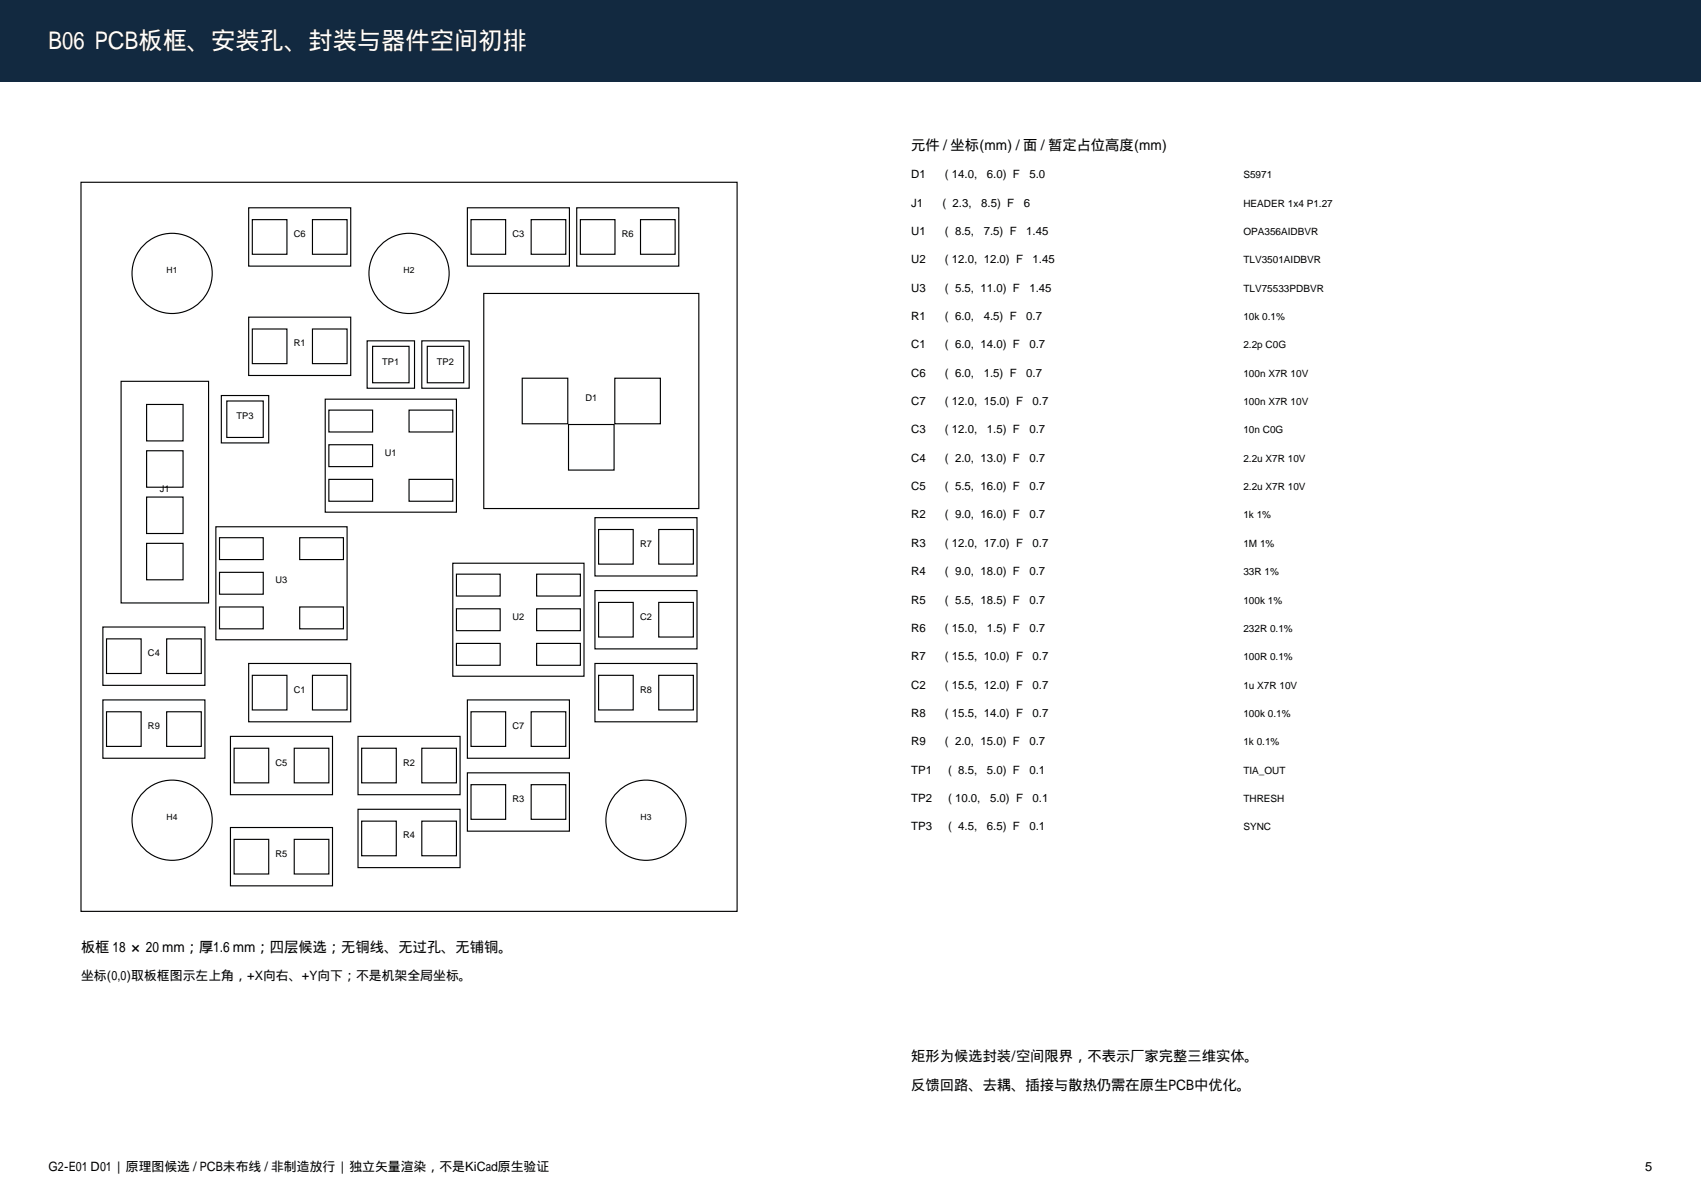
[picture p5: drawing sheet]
<svg xmlns="http://www.w3.org/2000/svg" width="420mm" height="297mm" viewBox="0 0 420 297" stroke-linecap="round" stroke-linejoin="round" font-family="sans-serif">
<defs><g id="words">
<text font-size="6" fill="#fff" x="12" y="12">B06 PCB板框、安装孔、封装与器件空间初排</text>
<g font-size="3.5">
<text x="225" y="37">元件 / 坐标(mm) / 面 / 暂定占位高度(mm)</text>
<text x="20" y="235">板框 18 × 20 mm；厚1.6 mm；四层候选；无铜线、无过孔、无铺铜。</text>
<text x="225" y="262">矩形为候选封装/空间限界，不表示厂家完整三维实体。</text>
<text x="225" y="269">反馈回路、去耦、插接与散热仍需在原生PCB中优化。</text>
</g>
<g font-size="3.2">
<text x="20" y="242">坐标(0,0)取板框图示左上角，+X向右、+Y向下；不是机架全局坐标。</text>
<text x="12" y="289">G2-E01 D01 | 原理图候选 / PCB未布线 / 非制造放行 | 独立矢量渲染，不是KiCad原生验证</text>
<text x="406.2" y="289">5</text>
</g>
<g font-size="2.8">
<text x="225" y="44">D1</text>
<text x="233.3" y="44">( 14.0,</text>
<text x="243.7" y="44">6.0) F</text>
<text x="254.2" y="44">5.0</text>
<text x="225" y="51">J1</text>
<text x="232.7" y="51">( 2.3,</text>
<text x="242.3" y="51">8.5) F</text>
<text x="252.8" y="51">6</text>
<text x="225" y="58">U1</text>
<text x="233.3" y="58">( 8.5,</text>
<text x="242.9" y="58">7.5) F</text>
<text x="253.4" y="58">1.45</text>
<text x="225" y="65">U2</text>
<text x="233.3" y="65">( 12.0, 12.0) F</text>
<text x="255" y="65">1.45</text>
<text x="225" y="72">U3</text>
<text x="233.3" y="72">( 5.5, 11.0) F</text>
<text x="254.2" y="72">1.45</text>
<text x="225" y="79">R1</text>
<text x="233.3" y="79">( 6.0,</text>
<text x="242.9" y="79">4.5) F</text>
<text x="253.4" y="79">0.7</text>
<text x="225" y="86">C1</text>
<text x="233.3" y="86">( 6.0, 14.0) F</text>
<text x="254.2" y="86">0.7</text>
<text x="225" y="93">C6</text>
<text x="233.3" y="93">( 6.0,</text>
<text x="242.9" y="93">1.5) F</text>
<text x="253.4" y="93">0.7</text>
<text x="225" y="100">C7</text>
<text x="233.3" y="100">( 12.0, 15.0) F</text>
<text x="255" y="100">0.7</text>
<text x="225" y="107">C3</text>
<text x="233.3" y="107">( 12.0,</text>
<text x="243.7" y="107">1.5) F</text>
<text x="254.2" y="107">0.7</text>
<text x="225" y="114">C4</text>
<text x="233.3" y="114">( 2.0, 13.0) F</text>
<text x="254.2" y="114">0.7</text>
<text x="225" y="121">C5</text>
<text x="233.3" y="121">( 5.5, 16.0) F</text>
<text x="254.2" y="121">0.7</text>
<text x="225" y="128">R2</text>
<text x="233.3" y="128">( 9.0, 16.0) F</text>
<text x="254.2" y="128">0.7</text>
<text x="225" y="135">R3</text>
<text x="233.3" y="135">( 12.0, 17.0) F</text>
<text x="255" y="135">0.7</text>
<text x="225" y="142">R4</text>
<text x="233.3" y="142">( 9.0, 18.0) F</text>
<text x="254.2" y="142">0.7</text>
<text x="225" y="149">R5</text>
<text x="233.3" y="149">( 5.5, 18.5) F</text>
<text x="254.2" y="149">0.7</text>
<text x="225" y="156">R6</text>
<text x="233.3" y="156">( 15.0,</text>
<text x="243.7" y="156">1.5) F</text>
<text x="254.2" y="156">0.7</text>
<text x="225" y="163">R7</text>
<text x="233.3" y="163">( 15.5, 10.0) F</text>
<text x="255" y="163">0.7</text>
<text x="225" y="170">C2</text>
<text x="233.3" y="170">( 15.5, 12.0) F</text>
<text x="255" y="170">0.7</text>
<text x="225" y="177">R8</text>
<text x="233.3" y="177">( 15.5, 14.0) F</text>
<text x="255" y="177">0.7</text>
<text x="225" y="184">R9</text>
<text x="233.3" y="184">( 2.0, 15.0) F</text>
<text x="254.2" y="184">0.7</text>
<text x="225" y="191">TP1</text>
<text x="234.1" y="191">( 8.5,</text>
<text x="243.7" y="191">5.0) F</text>
<text x="254.2" y="191">0.1</text>
<text x="225" y="198">TP2</text>
<text x="234.1" y="198">( 10.0,</text>
<text x="244.5" y="198">5.0) F</text>
<text x="255" y="198">0.1</text>
<text x="225" y="205">TP3</text>
<text x="234.1" y="205">( 4.5,</text>
<text x="243.7" y="205">6.5) F</text>
<text x="254.2" y="205">0.1</text>
</g>
<g font-size="2.5">
<text x="307" y="44">S5971</text>
<text x="307" y="51">HEADER 1x4 P1.27</text>
<text x="307" y="58">OPA356AIDBVR</text>
<text x="307" y="65">TLV3501AIDBVR</text>
<text x="307" y="72">TLV75533PDBVR</text>
<text x="307" y="79">10k 0.1%</text>
<text x="307" y="86">2.2p C0G</text>
<text x="307" y="93">100n X7R 10V</text>
<text x="307" y="100">100n X7R 10V</text>
<text x="307" y="107">10n C0G</text>
<text x="307" y="114">2.2u X7R 10V</text>
<text x="307" y="121">2.2u X7R 10V</text>
<text x="307" y="128">1k 1%</text>
<text x="307" y="135">1M 1%</text>
<text x="307" y="142">33R 1%</text>
<text x="307" y="149">100k 1%</text>
<text x="307" y="156">232R 0.1%</text>
<text x="307" y="163">100R 0.1%</text>
<text x="307" y="170">1u X7R 10V</text>
<text x="307" y="177">100k 0.1%</text>
<text x="307" y="184">1k 0.1%</text>
<text x="307" y="191">TIA_OUT</text>
<text x="307" y="198">THRESH</text>
<text x="307" y="205">SYNC</text>
</g>
<g font-size="2.3">
<text x="72.5" y="58.5">C6</text>
<text x="126.5" y="58.5">C3</text>
<text x="153.5" y="58.5">R6</text>
<text x="72.5" y="85.5">R1</text>
<text x="94.4" y="90">TP1</text>
<text x="107.9" y="90">TP2</text>
<text x="144.5" y="99">D1</text>
<text x="58.4" y="103.5">TP3</text>
<text x="95" y="112.5">U1</text>
<text x="39.5" y="121.5">J1</text>
<text x="158" y="135">R7</text>
<text x="68" y="144">U3</text>
<text x="126.5" y="153">U2</text>
<text x="158" y="153">C2</text>
<text x="36.5" y="162">C4</text>
<text x="72.5" y="171">C1</text>
<text x="158" y="171">R8</text>
<text x="36.5" y="180">R9</text>
<text x="126.5" y="180">C7</text>
<text x="68" y="189">C5</text>
<text x="99.5" y="189">R2</text>
<text x="126.5" y="198">R3</text>
<text x="99.5" y="207">R4</text>
<text x="68" y="211.5">R5</text>
</g>
<g font-size="2.1">
<text x="41.1" y="67.5">H1</text>
<text x="99.6" y="67.5">H2</text>
<text x="41.1" y="202.5">H4</text>
<text x="158.1" y="202.5">H3</text>
</g>
</g></defs>
<path d="M0 0h420v20h-420z" fill-rule="evenodd" fill="#122940"/>
<g fill="none" stroke="#000" stroke-width=".28">
<path d="M20 45h162v180h-162zM61.4 51.3h25.2v14.4h-25.2zM62.3 54.2h8.5v8.6h-8.5zM77.1 54.2h8.6v8.6h-8.6zM115.4 51.3h25.2v14.4h-25.2zM116.3 54.2h8.6v8.6h-8.6zM131.2 54.2h8.5v8.6h-8.5zM142.4 51.3h25.2v14.4h-25.2zM143.3 54.2h8.5v8.6h-8.5zM158.1 54.2h8.6v8.6h-8.6zM61.4 78.3h25.2v14.4h-25.2zM119.4 72.4h53.1v53.2h-53.1z"/>
<path d="M29.9 94.1h21.6v54.8h-21.6zM36.2 99.9h9v9h-9zM54.7 97.6h11.7v11.7h-11.7zM56 99h9v9h-9zM62.3 81.2h8.5v8.6h-8.5zM77.1 81.2h8.6v8.6h-8.6zM80.3 98.6h32.4v27.9h-32.4zM90.6 84.1h11.7v11.7h-11.7zM92 85.5h9v9h-9zM104.1 84.1h11.7v11.7h-11.7zM105.5 85.5h9v9h-9zM128.9 93.4h11.3v11.2h-11.3z"/>
<path d="M151.8 93.4h11.3v11.2h-11.3zM36.2 111.3h9v9h-9zM81.2 101.2h10.8v5.4h-10.8zM81.2 109.8h10.8v5.4h-10.8zM81.2 118.3h10.8v5.4h-10.8zM101 118.3h10.8v5.4h-10.8zM101 101.2h10.8v5.4h-10.8zM140.4 104.8h11.2v11.3h-11.2zM36.2 122.7h9v9h-9zM36.2 134.1h9v9h-9zM53.3 130h32.4v27.9h-32.4zM54.2 132.7h10.8v5.4h-10.8z"/>
<path d="M74 132.7h10.8v5.4h-10.8zM111.8 139h32.4v27.9h-32.4zM146.9 127.8h25.2v14.4h-25.2zM147.8 130.7h8.5v8.6h-8.5zM162.6 130.7h8.6v8.6h-8.6zM25.4 154.8h25.2v14.4h-25.2zM26.3 157.7h8.5v8.6h-8.5zM41.2 157.7h8.5v8.6h-8.5zM54.2 141.3h10.8v5.4h-10.8zM54.2 149.9h10.8v5.4h-10.8zM74 149.9h10.8v5.4h-10.8zM112.7 141.7h10.8v5.4h-10.8z"/>
<path d="M112.7 150.3h10.8v5.4h-10.8zM112.7 158.9h10.8v5.4h-10.8zM132.5 158.9h10.8v5.4h-10.8zM132.5 150.3h10.8v5.4h-10.8zM132.5 141.7h10.8v5.4h-10.8zM146.9 145.8h25.2v14.4h-25.2zM147.8 148.7h8.5v8.6h-8.5zM162.6 148.7h8.6v8.6h-8.6zM25.4 172.8h25.2v14.4h-25.2zM26.3 175.7h8.5v8.6h-8.5zM41.2 175.7h8.5v8.6h-8.5zM61.4 163.8h25.2v14.4h-25.2z"/>
<path d="M62.3 166.7h8.5v8.6h-8.5zM77.1 166.7h8.6v8.6h-8.6zM115.4 172.8h25.2v14.4h-25.2zM116.3 175.7h8.6v8.6h-8.6zM131.2 175.7h8.5v8.6h-8.5zM146.9 163.8h25.2v14.4h-25.2zM147.8 166.7h8.5v8.6h-8.5zM162.6 166.7h8.6v8.6h-8.6zM56.9 181.8h25.2v14.4h-25.2zM57.8 184.7h8.5v8.6h-8.5zM72.6 184.7h8.6v8.6h-8.6zM88.4 181.8h25.2v14.4h-25.2z"/>
<path d="M88.4 199.8h25.2v14.4h-25.2zM89.3 184.7h8.6v8.6h-8.6zM104.1 184.7h8.6v8.6h-8.6zM115.4 190.8h25.2v14.4h-25.2zM116.3 193.7h8.6v8.6h-8.6zM131.2 193.7h8.5v8.6h-8.5zM56.9 204.3h25.2v14.4h-25.2zM57.8 207.2h8.5v8.6h-8.5zM72.6 207.2h8.6v8.6h-8.6zM89.3 202.7h8.6v8.6h-8.6zM104.1 202.7h8.6v8.6h-8.6z"/>
<circle cx="42.5" cy="67.5" r="9.9"/>
<circle cx="101" cy="67.5" r="9.9"/>
<circle cx="42.5" cy="202.5" r="9.9"/>
<circle cx="159.5" cy="202.5" r="9.9"/>
</g>
<use href="#words"/>
</svg>
